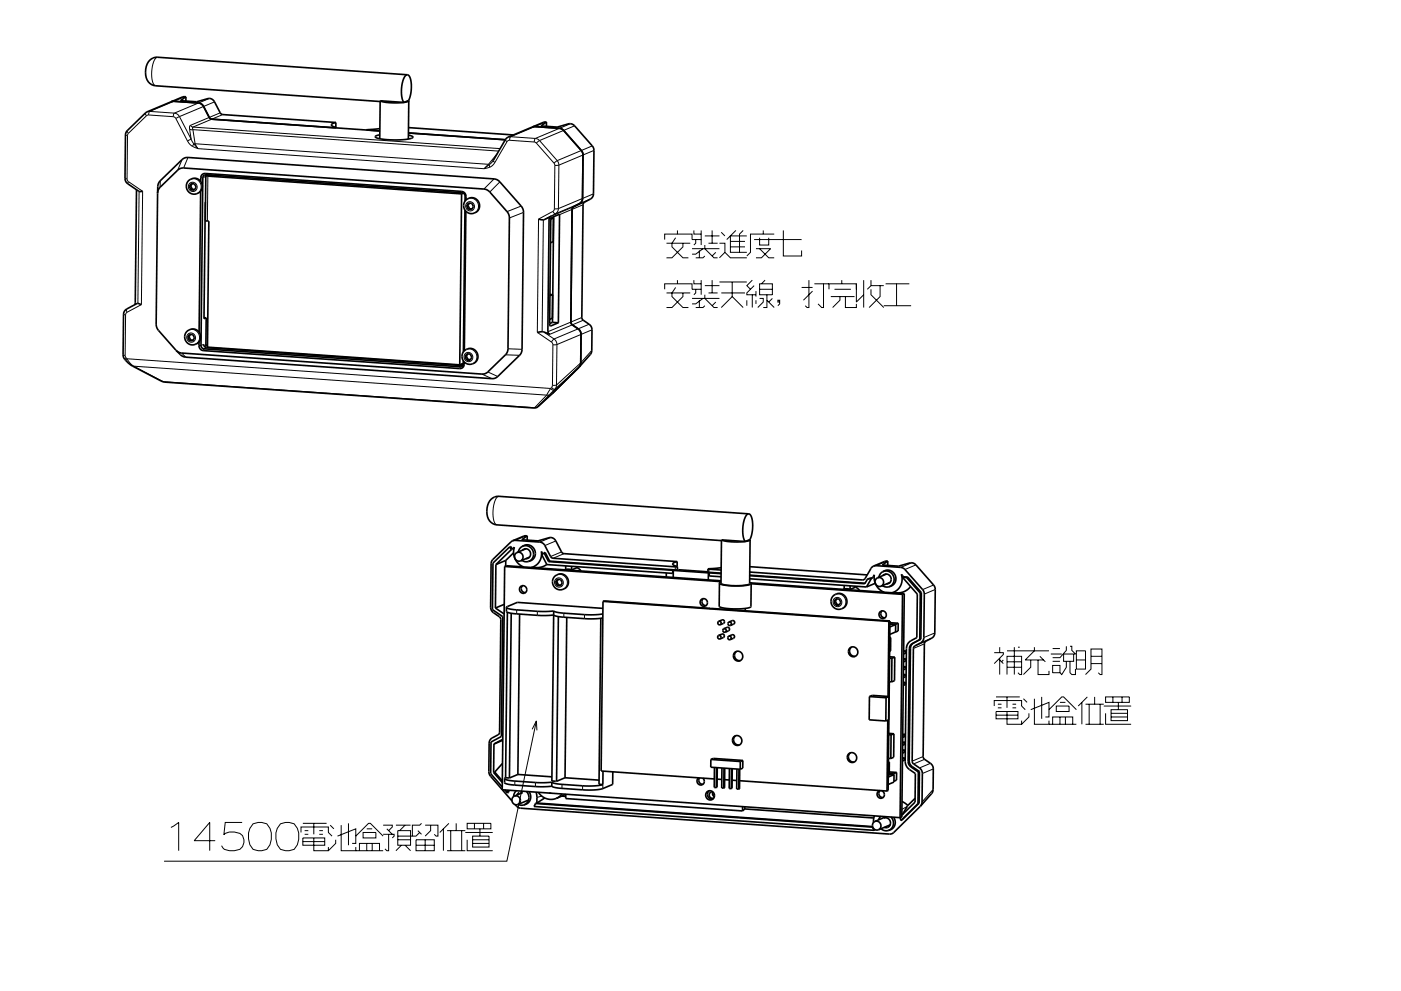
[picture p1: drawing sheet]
<svg xmlns="http://www.w3.org/2000/svg" width="297mm" height="210mm" viewBox="0 0 297 210" stroke-linecap="round" stroke-linejoin="round" font-family="sans-serif">
<g fill="none" stroke="#000" stroke-width=".35">
<path d="M86.4 15.9a2.32 2.32 0 0 0-1.2 2.2 5.5 5.5 0 0 0 .4 3.6M86.4 15.9a2.34 2.34 0 0 1 .8 2.3l-.1 1.7-.5 1.4M86.4 15.9l-53-3.8a2.45 2.45 0 0 0-2.5 2.5 2.76 2.76 0 0 0 2.1 3.6l47.6 3.3M36.3 21.6l.6-.1 5.6 .4 .5 .5 1.4 2.5 .5 .4 35.6 2.5-2.8-.2M39.4 20.5l-.7 .1-7.7 3.2-4.3 4.3-.2 10 .5 .8 2.5 1.7M39.4 20.5l-1.1 .9 3.4 .2 2.6-.7 .5 .1 .6 .4 1.3 2.5 .5 .4 24 1.7M39.4 20.5v.9M40.1 39.6l.4-.6h.7l.4 .7-.4 .6h-.7M40.1 39.6l.4 .7M40.4 39.5l-.3 .1M40.4 39.5l.4 .7M40.7 39l-.3 .5"/>
<path d="M42.6 38.5l.1-1.3 .4-.3 .4-.1 54.4 3.8 .7 .4a1.74 1.74 0 0 1 .2 1.4M43.6 37.3l54.3 3.8M43.6 37.3l-.1 9.5 .8 .1-.3 26.8 53.5 3.7M43.7 37.1l-.1 .4M44 37.1v.1M44.9 37.2l-1.3 .1M71.2 26a.72 .72 0 0 0-.9 .6l.9 .4M71.2 26v1M71.2 27l.1 .1M71.3 27.1h-.5M71.3 27.1h.1M77.7 27.6h.1"/>
<path d="M80.5 28.6l-.9 .4a4.2 4.2 0 0 0 2.9 .7l3.2-.1a2.67 2.67 0 0 0 1.9-.5l-1-.4M80.5 27.3l-2.8 .3M80.6 21.4l-.1 8M80.6 21.4l5 .3M86.6 28.2l20.5 1.5M86.6 27.1l22.2 1.5M86.6 21.3l.1 .1M86.6 21.3l-1 .4M86.7 21.4a9.4 9.4 0 0 1-5.2 .3l-.9-.3M86.7 21.4l-.1 8.1M112.9 26.9h.5l5.7 .5 4.2 4.6 .3 .6-.1 9.7-.4 .8-1.5 .8-.3 .5-.3 23.9 .2 .5 1.7 1.2 .3 .7-.1 6.4-.3 .8M115.9 25.9l-.7 .1-7.7 3.2-.3 .4-2.8 4.7"/>
<path d="M115.9 25.9l-1.2 .8 3.4 .3 2.6-.8 .7 .2 4.2 4.6 .3 .7-.1 9.6-.4 .8-1.5 .8-.3 .5-.2 24 .1 .4 1.5 1.1 .4 .6 .1 4.9-.4 .8-2.3 2.7M115.9 25.9v.9M28.9 40.2l-.3 24.5M29.5 40.6h.1M30.2 40.6h-.7M33.4 41l.1-1.7 .3-.8 4.9-4.7 .4-.3 .7-.1 65 4.6 .6 .2 .6 .4 4.5 5.1 .5 1.1-.3 29.6-.5 1-4.7 4.5-.5 .3-.7 .1-64.9-4.5-1-.4-1-1M33.4 41l.4-1.1 3.9-3.8 .5-.3 .7-.2 63.7 4.5 .7 .2 .5 .4 3.8 4.4 .4 .9-.3 28.3-.5 1-4.3 4-.7 .1-63.7-4.5-.6-.1-.5-.4M33.4 41l-.3 28 .5 1.1 3.8 4.3M40.8 40.2l-.3 .1M40.8 40.2h.5M42.5 40.6l-.3 29.9M43.6 42.9l-.3 24.7 .4-.2"/>
<path d="M97.9 41.1l-.4 36.3M98.3 41l-.4 .1M98.6 44.6l-.4 30M98.6 42.7v-1.1a.69 .69 0 0 0-.6-.7l-54.6-3.8-.4 .6-.4 35.6a.69 .69 0 0 0 .6 .7l54.4 3.8h.3l.3-.3v-.9M98.8 44.8l-.4 29.6M98.9 43.7l.4-.6h.7l.4 .7-.4 .7-.7-.1M98.9 43.7l.4 .7M99.2 43.6l.4 .7M99.2 43.6l-.3 .1M99.5 43.1l-.3 .5M99.6 44.3h.5M99.6 44.3l-.3 .1"/>
<path d="M114.2 46.5l1 .1 1.6-.7-.4 .6-.2 23.9 .1 .3 .3 .2-1.5-.5-1.2 .1M116.9 46.2l.4 .1-.5 .2M117 46.2l1.6-.7-.2 23-1.7 .7-.2-.6 .3-21.7zM117.3 51.3l-.6 .2M117.4 46l-.3 22.4M30 64.6l-.9-.2-2.2 1.2a1.29 1.29 0 0 0-.7 1.1l-.1 8.6a3.2 3.2 0 0 0 2 2.4l6.1 3.1 .8 .3 78.2 5.5 .8-.3 8.8-8.4M39.8 71.6l.4-.7 .7 .1 .3 .7-.3 .6h-.7M39.8 71.6l.4 .7M40.1 71.5l-.3 .1M40.1 71.5l.3 .6M40.4 71l-.3 .5M40.4 72.1l-.2 .2"/>
<path d="M40.4 72.1l.6 .1M42.2 72.5a1.41 1.41 0 0 0 .6 1.8l54.7 3.9a1.04 1.04 0 0 0 .9-1.4M43.2 73.1a.69 .69 0 0 0 .6 .7l54.3 3.8M43.3 67.4h.4M43.7 73.2h.3M43.7 67.4l-.1 6.3M97.7 77.3h.5M98.2 77.1h.1M98.2 77.1l-.7 .3M98.6 75.7l.4-.6h.7l.3 .7-.3 .6h-.8M98.6 75.7l.3 .7M98.9 75.6l.3 .7"/>
<path d="M98.9 75.6l-.3 .1M99.2 75.1l-.3 .5M99.2 76.3h.5M99.2 76.3l-.3 .1M116.6 62.5h.6M117.1 68.4l1.3 .1M117.1 68.4l-.6 .2M117.2 62.5l-.6 .3M117.2 62.5l-.1 5-.6 .3M122.8 77.9h-.1M123.1 77l-.3 .9M105.1 119.8l-.1 9.2"/>
<path d="M107.2 118.9l-2.1 .9M107.2 118.9v1.2M108 116l-3.5 3.5-.1 9.8 2.2 1.5-.3 25.5-2.2 1.1-.1 6.7 2.5 2.9M108 116l.3-.1 .4 .6M108 116l.4 .6M108.4 116.6l-3.3 3.2M108.7 116.5l.4-.4a3.3 3.3 0 0 0 1.9 4.2M108.7 116.5l-.3 .1M108.7 114.7l.5-.1 5.6 .5 .6 .4 1.3 2.6 .6 .3 26.3 1.8M108.7 114.7l-4.2 4-.4 .9-.1 9.5 .3 .6 1.7 1.3 .2 .4-.3 24-.1 .4-1.6 .9-.4 .6-.2 6.4 .4 1 4.5 5.2M108.9 117.3l-1.7 1.6M109.6 117.2a.97 .97 0 0 0-.4 1.3 .97 .97 0 0 0 1.2 .5"/>
<path d="M109.6 117.2a.97 .97 0 0 1 1.2 .6 .97 .97 0 0 1-.4 1.2M110.7 118.9l.6 .3 .7-.1M110.7 115.9a1.77 1.77 0 0 1 2.7 .8 1.77 1.77 0 0 1-1.4 2.4M110.7 115.9l-.5 .5-.3 .7M110.7 115.9a1.73 1.73 0 0 1 2.3 1 1.73 1.73 0 0 1-1 2.2M110.7 116.7a1.04 1.04 0 0 1 1.7 .4 1.04 1.04 0 0 1-.9 1.4M111.5 116.4l-1.9 .8M111.8 113.7l-1.2 .8 3.5 .3 2.5-.8 .5 .1 .7 .7 1.3 2.3 .5 .4 24 1.7M111.8 113.7h-.7l-2.4 1M111.8 113.7v.9M112.3 118.2l-1.9 .8M115.1 117.5l-.3-.5a2.95 2.95 0 0 1-2.2 3.4"/>
<path d="M115.4 117.3l-.5 .4 1 2.1M115.4 117.3l.2-.1 .9 1.9M115.4 117.3l.9 1.8M115.9 119.8l-.9 .5-1 .1M115.9 119.8l26.7 1.9v-.7M116.3 119.1l26.3 1.9M116.5 119.1l27.1 1.8M116.5 119.1h-.2M143.6 119.2a.71 .71 0 0 0-.9 .6l.9 .4M143.6 119.2v1M158.7 109a2.32 2.32 0 0 0-1.1 2.2 5.5 5.5 0 0 0 .4 3.7M158.7 109a2.34 2.34 0 0 1 .9 2.4l-.2 1.7-.4 1.4"/>
<path d="M158.7 109l-52.9-3.7a2.46 2.46 0 0 0-2.5 2.5 2.75 2.75 0 0 0 2.1 3.6l47.6 3.3M159 114.5h.1M159 114.5l-1 .4M159 114.5l-.1 9.3a9.2 9.2 0 0 1-5.1 .3l-.9-.3 .1-9.3M159 114.5a9.4 9.4 0 0 1-5.1 .3l-.9-.3 5 .4M188.2 119l-1.1 .9 3.4 .2 2.6-.7 .7 .1 4.1 4.6 .4 .7-.1 9.6-.5 .9-1.4 .8-.3 .5-.3 23.9 .2 .5 1.5 1 .4 .6v4.9l-.3 .9-2.3 2.6M188.2 119l-.6 .1-2.4 1M188.2 119v1M105 129l1.9 1.3M106.9 128.2l-1.9 .8M107 120.2l.4-.2 45.5 3.2M107 120.2l45.9 3.2"/>
<path d="M107 120.2l-.5 47.4 84.3 5.9M107.4 128.9v.8a3.2 3.2 0 0 0 2.1 .5l5.1 .4 2.8-.1M107.4 128.9a3.2 3.2 0 0 0 2.2 .5l4.8 .3 3-.1M107.4 128.9l2.3-1.1 18.1 1.3M107.6 129.9l-.4 35.1M108.4 130.1l-.4 35M110.2 130.3l-.4 34M110.8 124.3a.85 .85 0 0 0-.2 .9 .85 .85 0 0 0 .8 .5M114 120.4h-.8M117.4 130.5l1.5 .4 5.3 .4 3.6-.2M117.4 130.5l-.4 35.2 1 .1M117.4 129.6l1.5 .4 5 .4h2l1.9-.2"/>
<path d="M117.4 129.6v.9M117.8 123.5l.3-.6 .8 .1 .3 .6-.3 .7-.8-.1M117.8 123.5l.3 .7M118.1 123.4l-.3 .1M118.1 123.4l.3 .7M118.4 122.9l-.3 .5M118.4 130.8l-.4 35M118.4 124.1l-.3 .1M118.4 124.1h.5M119.9 120.8l-.1 .1M119.9 120.1v.7h.6l.7 .1M120.2 131l-.4 34"/>
<path d="M121.2 120.1v.8M122.3 120.4l.9 .7M122.3 120.4l-1.1 .5M122.3 120.2v.2M127.4 131.2l-.4 35.2 .8 .1M127.8 127.6l-.3 36 23.9 1.7M127.8 127.6l.3-.1 22.5 1.6M127.8 127.6l60.7 4.2M141.3 121.6v.8M142.6 121h.2M142.8 121l7.4 .5M142.8 121l-.1 1.5"/>
<path d="M143.6 120.2h.1M143.6 120.9l6.5 .4M143.6 120.2v.7M149.1 127a.85 .85 0 0 0-.2 1 .85 .85 0 0 0 .8 .5M150.1 120.7l2.8 .2M150.1 120.7l.1 .7 2.7 .2M150.2 121.5v1.5M150.4 121.5v.7l2.5 .2M150.4 121.5l2.5 .2M150.4 121.5h-.2M150.6 129.1h-.1l38.2 2.6M150.6 129.1h.1"/>
<path d="M152.4 134.8l.7-.3a.4 .4 0 0 1 .5 .3 .4 .4 0 0 1-.2 .5l-.7 .3M152.4 134.8a.41 .41 0 0 0-.3 .4 .41 .41 0 0 0 .3 .4h.3M152.4 134.8a.4 .4 0 0 1 .5 .3 .4 .4 0 0 1-.2 .5M152.4 131.8l.8-.3a.4 .4 0 0 1 .4 .3 .4 .4 0 0 1-.2 .5l-.7 .3M152.4 131.8a.4 .4 0 0 0-.2 .5 .4 .4 0 0 0 .5 .3M152.4 131.8h.1a.4 .4 0 0 1 .4 .3 .4 .4 0 0 1-.2 .5M152.5 123.7a8.6 8.6 0 0 0 4.8 .6 2.69 2.69 0 0 0 2-.5M152.5 123.7v4.9a8.6 8.6 0 0 0 4.8 .6 2.73 2.73 0 0 0 1.9-.5l.1-4.9M152.9 123.5l-.4 .2M152.9 120.4l-2.8 .3M153.5 133.4l.7-.3a.41 .41 0 0 1 .4 .1 .41 .41 0 0 1 0 .5l-.8 .4M153.5 133.4a.41 .41 0 0 1 .4 .1 .41 .41 0 0 1 0 .5l-.1 .1"/>
<path d="M153.5 133.4a.41 .41 0 0 0-.3 .4 .41 .41 0 0 0 .3 .3h.3M153.7 129v.3M154.5 135l.8-.3a.41 .41 0 0 1 .4 .1 .41 .41 0 0 1 0 .5l-.9 .4M154.5 135h.1a.41 .41 0 0 1 .4 .1 .41 .41 0 0 1 0 .5l-.2 .1M154.5 135l-.2 .1a.41 .41 0 0 0 .1 .5 .41 .41 0 0 0 .4 .1M154.5 132l.8-.3a.41 .41 0 0 1 .4 .1 .41 .41 0 0 1 0 .5l-.8 .4M154.5 132h.1a.41 .41 0 0 1 .4 .1 .41 .41 0 0 1 0 .5l-.1 .1M154.5 132l-.1 .1a.41 .41 0 0 0 0 .5 .41 .41 0 0 0 .5 .1M156.2 138.2a1.08 1.08 0 0 0-.4 1.3 1.08 1.08 0 0 0 1.2 .6M158 129.1v.5M158.9 123.6l.4 .2M158.9 122.8l24.8 1.7"/>
<path d="M159 122.1l24.3 1.8 .6-1M159 122l24.4 1.7M159 120.2l24.9 1.8M159.1 123.7l32.6 2.2M159.3 123.9l32.1 2.2M176.8 127.7l.4-.6h.7l.4 .7-.4 .6h-.7M176.8 127.7l.4 .7M177.1 127.6l-.3 .1M177.1 127.6l.4 .7M177.4 127.1l-.3 .5M177.5 128.3l-.3 .1M177.5 128.3h.5"/>
<path d="M179 125l.5-.1 .7 .2M179 125h-.2M179 124.2v.8M180.2 124.3v.8M180.6 137.3a1.08 1.08 0 0 0-.4 1.3 1.08 1.08 0 0 0 1.2 .6M181.4 124.6l.8 .7M181.4 124.6l-1.2 .5M181.4 124.4v.2M184.8 122.7l-1.1 1.8M184.8 122.7l-.9 .2M185 122.6l.4-.6a3.4 3.4 0 0 0 2.1 3.6M185 122.6l-.2 .1"/>
<path d="M185 122.6l-1.1 .3M185.2 120.1l.6-.1 5.7 .5 4.1 4.6 .4 .7-.1 9.6-.5 .8-1.4 .8-.3 .6-.3 23.9 .3 .6 1.5 1.1 .3 .7v6.2l-.3 .9M185.2 120.1l-.5 .4-1.4 2.4-.4 .1-23.9-1.6M185.6 123.8l-1.9 .7M186.1 122.6a.97 .97 0 0 1 1.2 .5 .97 .97 0 0 1-.5 1.3M186.1 122.6a.97 .97 0 0 0-.5 1.2 .97 .97 0 0 0 1.2 .6M187 129.6a.85 .85 0 0 0-.2 1 .85 .85 0 0 0 .8 .5M187.1 124.3l.7 .2h.7M187.2 121.3a1.77 1.77 0 0 1 2.6 .8 1.77 1.77 0 0 1-1.3 2.4M187.2 121.3a1.73 1.73 0 0 1 2.2 .9 1.73 1.73 0 0 1-.9 2.3M187.2 121.3l-.6 .5-.3 .7M187.2 122.1a1.04 1.04 0 0 1 1.7 .4 1.04 1.04 0 0 1-1 1.4"/>
<path d="M188 121.8l-1.9 .8M188.5 131.8l-.2 16M188.6 139.6l.5 .1M188.6 139.3l1.1 .1M188.7 135.3h.1M188.7 132.1l1.7 .1M188.7 131.7l-.4 36-.2 .1M188.7 131.7l-.2 .1M188.7 123.6l-1.9 .8M188.8 135.3l-.2 .1M188.8 135.3v2.8l-.2 .1M189.1 139.7l-.1 5"/>
<path d="M189.7 139.4l-.6 .3M189.7 139.4v5l-.7 .3M189.8 134.1h.1M189.8 132.5l-1.1-.1 1.2 .1M189.8 132.5h.1M189.9 132.5v1.6l-1.2 .5M189.9 132.5l-1.2 .5M190.4 132.2v1.7l-.6 .2M190.4 132.2l-.6 .3M191.3 122.5l3.2 3.6-.1 9.2a2.94 2.94 0 0 0-2.2 1.9l-.3 24.6a2.11 2.11 0 0 0 .9 1.5l1.3 .8-.1 6.1-2.8 2.7M191.3 122.5h.9M191.4 126.1l-.6 47.4"/>
<path d="M191.6 122.4l-.5-.5a2.99 2.99 0 0 1-2 3.9M191.6 139.8h.4M191.6 122.4l-.3 .1M191.6 122.4h.9M191.6 138.1h.5M191.7 125.9l-.5 47.4-.4 .2M191.7 125.9l-.3 .2M192 139.8v.4l-.4 .2M192 139.8l-.4 .2M192.1 138.1v.4l-.5 .2M192.1 138.1l-.5 .2M192.2 122.5l2.9 3.3"/>
<path d="M192.5 122.4l-.3 .1M192.5 122.4l2.9 3.3M193.1 124.4l-.7 .7-.8 .5-1.9 .2M193.7 136.4a1.23 1.23 0 0 0-.7 1.1l-.2 23.9 .1 .5 .4 .6 1.6 1.2M195.1 125.8l-.1 9.9 .2-.1M195.2 135.6l-1.8 .9a1.24 1.24 0 0 0-.6 1.1l-.3 23.9 .4 1 1.8 1.3M195.4 125.7l-.2 9.9M195.4 125.7l-.3 .1M104.7 157.9v6M106.6 157.1l-1.9 .8M106.6 156.9l-1.9 1M156 156.1a1.08 1.08 0 0 0-.4 1.3 1.08 1.08 0 0 0 1.2 .6"/>
<path d="M180.3 159.7a1.08 1.08 0 0 0-.3 1.3 1.08 1.08 0 0 0 1.2 .7M184.3 147.8v4.9l3.5 .3M184.3 147.8l3.6 .2M187.9 148l-.1 5M188.2 152.8l-.1 15M188.3 147.8l-3.4-.3-.6 .3M188.3 147.8h.2M188.4 155.9h.5M188.4 155.6l1.1 .1M188.5 147.8l-.1 4.9-.6 .3M188.5 147.8l-.6 .2M188.5 144.6l.5 .1"/>
<path d="M188.9 155.9v5M189.5 155.7l-.6 .2M189.5 155.7v5l-.6 .2M191.4 159.2h.4M191.4 157.5h.5M191.4 155.8h.5M191.5 144.8h.5M191.6 141.5h.4M191.8 159.2v.4l-.4 .2M191.8 159.2l-.4 .2M191.9 157.5l-.1 .4-.4 .2M191.9 157.5l-.5 .2"/>
<path d="M191.9 155.8v.4l-.5 .2M191.9 155.8l-.5 .2M192 144.8v.4l-.5 .2M192 144.8l-.5 .2M192 143.1h-.5M192 143.1v.5l-.5 .2M192 143.1l-.5 .2M192 141.5v.4l-.5 .2M192 141.5l-.4 .2M104.7 163.9l1.8 2.1M104.9 163.8l-.2 .1M104.9 163.8l1.6 1.9"/>
<path d="M106.5 162l-1.6 1.8M107 165.2a3.2 3.2 0 0 0 2.2 .5l4.8 .3 3-.1M107 165.2v.8a3.2 3.2 0 0 0 2.1 .6l5.2 .3 2.7-.1M107 167.6l.6 .6M107.2 165l-.2 .2M107.2 165l.8 .1M107.8 167.7l-.2 .5M107.9 167.7l-.1 .4-.2 .1M109.1 168.9a.97 .97 0 0 0-.5 1.2 .97 .97 0 0 0 1.2 .6M109.1 168.9a.97 .97 0 0 1 1.2 .6 .97 .97 0 0 1-.5 1.2M109.2 170.7l.5 .5 .6 .3 78.3 5.5 .9-.4 5.7-5.6M109.5 167.8l-.5 .5-.1 .7"/>
<path d="M109.8 164.3l-1.8 .8M109.8 164.3l7.2 .5M109.9 170.7l.7 .1h.5M110.1 168.1l-.5 .6M110.6 168.1l-.2 .2M110.8 168.2l-1.7 .7M111.6 167.9a1.72 1.72 0 0 1-.5 2.9M112.1 169.7l-2.3 1M112.2 168a1.75 1.75 0 0 1-1.1 2.8M113.5 170.5l-.3 .6 72.1 5.1M113.5 170.5l71.5 5M113.7 168.1l.1 .8v1.5"/>
<path d="M113.8 170.4l71.2 5M113.8 170.4l-.3 .1M114.1 168.1a3.2 3.2 0 0 0 3.9 1.3M115.5 169.3l-1.7 1.1M116.4 168.3h.5M117 165.9l1.5 .5 5.5 .4 2.2-.1 1.6-.2M117 165.9v.9M118 169.4l2-.9-.1 .9 37.5 2.7M119.1 168.9l.8 .1M119.2 168.5l-1.2 .9M119.8 165l-1.8 .8M119.8 165l7.2 .5"/>
<path d="M127.8 163.6v2.9M129.9 163.8v2.6l-2.4 1-1.5 .2h-2.2l-5.3-.4-1.5-.4M148.1 165a.82 .82 0 0 0-.2 1.2 .82 .82 0 0 0 1.2 .1 .82 .82 0 0 0-.1-1.2M148.3 165a.86 .86 0 0 0 0 1 .86 .86 0 0 0 .8 .4M150.4 167.8a1.02 1.02 0 0 0-.3 1.1 1.02 1.02 0 0 0 1 .7M150.7 161.1l.5-.2 6.3 .4M150.7 161.1v1.7l6.2 .4M150.7 161.1l6.3 .5M151.5 169l-.2-.1a.7 .7 0 0 1-.1-.9 .68 .68 0 0 0-.8 .8 .68 .68 0 0 0 1 .5M151.5 168.6l-.3 .1M151.5 162.8l-.1 4.3h.5M151.9 162.9v4.2"/>
<path d="M152 165.3l1 .1M152.1 162.9l-.1 4.1-.1 .1M153.1 162.9l-.1 4.3h.5M153.5 163v4.2M153.6 165.4l1 .1M153.7 163l-.1 4.1-.1 .1M154.7 163.1l-.1 4.2h.4M155.1 163.1l-.1 4.2M155.2 165.5l1 .1M155.3 163.1l-.1 4.2h-.2M156.2 163.2v4.2h.4M156.7 163.2l-.1 4.2"/>
<path d="M156.8 165.6l31.3 2.2M156.8 163.2v4.2h-.2M157 161.6l-.1 1.6M157.4 171.1v1M157.5 161.3v1.7l-.6 .2M157.5 161.3l-.5 .3M157.9 171.6l-.5 .5M157.9 171.6l27.4 1.9M157.9 171.2v.4M185 175.5l.3 .7M185 175.5h.1M185.4 173.1l-.2 1.4"/>
<path d="M185.5 174.3a.97 .97 0 0 1 1.2 .5 .97 .97 0 0 1-.4 1.3M185.5 174.3a.97 .97 0 0 0-.4 1.2 .97 .97 0 0 0 1.2 .6M185.5 176l-.2 .2M186.7 173.2l-.4 .8M186.8 175.8a1.61 1.61 0 0 0 1.6 .4M186.9 167.7a.83 .83 0 0 1 .5 1.3 .83 .83 0 0 1-1.3 .1 .83 .83 0 0 1 .3-1.3l.2-.1a.85 .85 0 0 0-.2 1 .85 .85 0 0 0 .8 .5M187.4 173.6a1.04 1.04 0 0 1 1.4 .9 1.04 1.04 0 0 1-1.3 1M187.8 173.3l-2.3 1M188.3 175.2l.3 .1M188.4 161.7h.2M188.4 160.9h.5M188.5 164.3l1.1 .1"/>
<path d="M188.5 164.1h1M188.5 163.8l1.6 .1M188.6 161.7l-.1 2.8-.2 .1M188.6 161.7l-.2 .1M188.7 175l-2.4 1.1M188.9 173.3a1.72 1.72 0 0 1-.5 2.9M189.4 173.4a1.76 1.76 0 0 1-1 2.8M189.5 164.1v.2M189.6 164.4l-.1 1.5-1.2 .5M189.6 164.4l-1.3 .5M190.1 163.9v1.6l-.6 .3M190.1 163.9l-.6 .2"/>
<path d="M190.8 173.5l.2 .6M191.2 170.1l1.3 .8M191.3 160.8h.5M191.8 160.8v.5l-.5 .2M191.8 160.8l-.5 .2M192.5 170.9l-1.2 2M194 169.4l-1.5 1.5M194.6 170.5l-3.6 3.6M194.7 163.8l-.1 6.7M194.9 170.4l-3.9 3.7M194.9 170.4l-.3 .1M194.9 163.7v6.7"/>
<path d="M194.9 163.7l-.2 .1"/>
<circle cx="41.2" cy="39.5" r="1.69"/>
<circle cx="100" cy="43.6" r="1.69"/>
<circle cx="40.8" cy="71.5" r="1.69"/>
<circle cx="99.6" cy="75.6" r="1.69"/>
<circle cx="110.9" cy="125" r=".81"/>
<circle cx="118.8" cy="123.4" r="1.69"/>
<circle cx="149.2" cy="127.8" r=".81"/>
<circle cx="156.5" cy="139.2" r="1.03"/>
<circle cx="177.9" cy="127.6" r="1.69"/>
<circle cx="180.9" cy="138.3" r="1.03"/>
<circle cx="187.1" cy="130.4" r=".81"/>
<circle cx="156.3" cy="157.1" r="1.03"/>
<circle cx="150.5" cy="168.7" r=".97"/>
<circle cx="180.6" cy="160.8" r="1.03"/>
</g>
<g fill="none" stroke="#000" stroke-width=".21">
<path d="M33.4 12.1a2.33 2.33 0 0 0-1.1 2.2 4.7 4.7 0 0 0 .5 3.8l.2 .1M26.5 37.8l.4 .2M26.6 28.6l.4 .1M26.9 38l.3 .5M27 27.7l.2 .6M27 28.7l-.1 9.3M27.2 28.3l-.2 .4M27.2 38.5l-.1 .5M27.2 38.5l3 2.1-.2 24-3.1 1.7M30.8 24l.3 .6M31.1 24.6l-3.9 3.7M31.5 24.4l-.4 .2"/>
<path d="M31.5 24.4l5.2 .4M31.7 23.6l-.5 .1M31.7 23.6l-.2 .8M31.7 23.6l5.3 .4M34 38.4l-.1 1.3M36.7 24.8l.6 .3M37 24l.6 .2 .5 .5M37 24l-.3 .8M37.3 25.1l2.4 4.8M38.1 24.7l-.8 .4M38.1 24.7l2.4 4.8M38.6 33.9l-.9 2.2"/>
<path d="M39.2 20.5l-7.5 3.1M39.7 29.9l.6 .8 .5 .4M39.8 33.4l-.9 2.2M40.2 27.4l.7 .1M40.2 27.4l.3 2.1M40.4 26.6l.5 .4M40.4 26.6l-.2 .2v.6M40.5 38a1.67 1.67 0 0 1 2 1 1.67 1.67 0 0 1-.8 2.1M40.5 29.5l.6 1M40.5 29.5l-.8 .4M40.8 31.1l1.2 .4M40.9 27.5l64.8 4.6"/>
<path d="M40.9 27.5l.5 3M40.9 27v.5M40.9 27l65.1 4.5M41.1 30.5l.9 1M41.1 30.5l-.3 .6M41.4 30.5l.6 1M41.4 30.5h-.3M41.4 30.5l62.2 4.4M42 31.5l60.7 4.3M43.5 36.8l.1 .3M43.6 37.5l-1 .2M44.1 37.4l-.1 9.5"/>
<path d="M44.4 20.9l-7.4 3.1M45.5 21.6l-7.4 3.1M46.7 23.9l-6.3 2.7M47.2 24.3l-6.3 2.7M103.6 34.9l-.9 .9M103.6 34.9h.1M103.7 34.9l-1 .9M103.7 34.9l.1 .6M103.8 35.5l-1.1 .3M104.4 34.3l-.7 .6M104.6 34l.3 .5M104.7 38l-2.1 2.1"/>
<path d="M104.9 34.5l-.5 .6-.6 .4M105.4 32.6l-1.8 2.3M106 38.6l-2.2 2.1M107.2 29.6l.3 .5M107.5 30.1l-2.6 4.4M108 29.8l-.5 .3M108 29.8l5.3 .3M108.3 29l-.6 .1M108.3 29l-.3 .8M108.3 29l5.2 .4M113.3 30.1l.4 .3M113.5 29.4l.9 .4"/>
<path d="M113.5 29.4l-.2 .7M113.7 30.4l3.8 4.2M114.4 29.8l-.7 .6M114.4 29.8l3.7 4.3M115.7 25.9l-7.4 3.1M117.5 34.6l.1 .5M117.6 35.1l-.1 9.2M118.1 34.1l.4 .9M118.1 34.1l-.6 .5M118.5 35l-.9 .1M118.5 35l-.1 9.3M120.9 26.2l-7.4 3.2"/>
<path d="M121.8 26.7l-7.4 3.1M125.6 31l-7.5 3.1M125.9 31.9l-7.4 3.1M29.5 40.6l-.3 23.8M97.9 40.6l.1 .3M98.6 41.6l.2 .1M99.3 42.1a1.67 1.67 0 0 1 2 1 1.67 1.67 0 0 1-.8 2.1M110.5 43.7l-3 1.2M111 45.1l-3 1.1M115.2 46.6l-.3 23.8M116.9 46.3l-.5 .2M117.2 44.9l.6 .5"/>
<path d="M117.2 44.9l-3 1.6-.3 24 3 2.1M117.5 44.3l-.3 .6M117.8 45.4l-2.2 1.1M118.4 44.3l-.2 .6-.4 .5M118.4 44.3h-.9M123.6 43.4l-5 2.1M123.9 42.9l-7.1 3M125.2 42.2l-7.4 3.2M125.8 41.1l-7.4 3.2M140.9 50.8v-1.1h5.8v1.1h2M141.3 51.6h5M143.2 50.4l-.7 1.2v.8l2.3 2.3h1.2"/>
<path d="M143.6 48.9v.8M143.6 59.4v.8M144.8 51.6v.8l-2.3 2.3h-1.2M146.7 52.8h5.8M147.1 48.9v.8h1.6M147.1 59.4v.8h1.6M147.5 50.8v.8l-.4 .4M148.3 53.1v1.6M148.7 48.9v3.1M148.7 59.4v3.1M149.1 52.8l-1.6 1.1h-.8M149.4 54.3l-.3 .4h-1.6"/>
<path d="M149.4 52v.8l2 1.9h.7M149.4 50.1h3.1M150.2 51.6h1.9M151 48.9v2.7M151 59.4v2.8M151.8 53.5l-.8 .8M152.5 51.6h1.2v1.9l1.2 1.2h3.4M152.5 59.8h5.8M152.9 49.3l.8 .8M153.7 53.5l-1.2 1.2M154.9 52.4h3.1M154.9 51.2h3.1"/>
<path d="M155.2 59.8v3.1l2.4 2.3M156 48.9l-1.9 1.9M157.6 48.9l-.8 .8v3.8M158.3 50.1h-3.4v3.4h3.4M159.5 59.4l-1.2 1.2 .8 .8M159.9 50.8h10.1M160.3 52.8h3.1l-2 1.9h-1.1M161.1 50.4v1.6h1.9v-1.6M161.1 52.8l1.9 1.9h1.1M161.8 48.9v.8M162.2 59.4l-.8 .8M164.1 49.7h-5v3.8l-.8 .8"/>
<path d="M166.1 48.9v5.4h3.9v-1.2M171.5 59.4v5.8h-.4l-.4-.3M178.5 59.4v.8M183.1 59.4v5.8M184.7 59.4v1.2l-.8 .8M26.1 75.3l.4 .1M26.2 66.7l.4 .1M26.5 75.4l.2 .5M26.6 66.8l-.1 8.6M26.7 75.9l-.3 .3M26.7 75.9l.2 .2M26.9 65.6v.7"/>
<path d="M26.9 76.1l.7 1 .7 .6M26.9 76.1l-.3 .4M26.9 76.1l89.8 6.3M26.9 66.3l-.3 .5M28.1 77.7h.2M28.3 77.7l87.6 6.1M28.3 77.7l6 3.1M38.5 74.9l.9 .9M40.1 70a1.67 1.67 0 0 1 2.1 .9 1.67 1.67 0 0 1-.8 2.2M43.2 73.1l-1 .2M43.8 73.8l-.6 .2-.1 .4M98.1 77.6l-.5 .2-.1 .4"/>
<path d="M98.2 77.2l.2 .1M98.9 74.1a1.67 1.67 0 0 1 2.1 1 1.67 1.67 0 0 1-.8 2.1M102.2 79.4l2.1 .9M103.4 78.9l2.1 1M107.2 75.3l3 .1M107.7 74l3 .1M115.3 70.4l2.2 1.5M116.7 69.2h.1M116.9 72.6l.3 .6M117.2 73.2l-.1 8.6M117.5 71.9l.4 .5 .2 .7M117.5 71.9l-.6 .7"/>
<path d="M118.1 73.1l-.9 .1M118.1 73.1l-.1 8.6M122.8 77.9l-5.2 4.7M123.1 77l-5.1 4.7M123.4 67.4l-7.2 3M123.7 67.9l-7.1 3M124.9 68.8l-7.4 3.1M125.5 74.4l-2.4 2.6M125.5 70l-7.4 3.1M140.9 61.4v-1.2h5.8v1.2h2M141.3 62.2h5M143.2 61l-.7 1.2v.7l2.3 2.3h1.2"/>
<path d="M144.8 62.2v.7l-2.3 2.3h-1.2M146.7 63.3h5.8M147.5 61.4v.8l-.4 .3M148.3 63.7v1.5M149.1 63.3l-1.6 1.2h-.8M149.4 64.9l-.3 .3h-1.6M149.4 62.5v.8l2 1.9h.7M149.4 60.6h3.1M150.2 62.2h1.9M151.8 64.1l-.8 .8M152.9 62.2h5.1M155.2 62.9l-2.3 2.3"/>
<path d="M158.3 63.7v1.2M159.5 62.5v2.7M159.9 60.6l-1.6 1.6v.3h2M160.3 61.8v1.1M160.3 63.7v.8M161.1 63.3h.7v.8l-1.1 1.1M161.1 60.2h2.7v2.3h-2.7zM161.1 61.4h2.7M162.6 62.5v2.7h-.8M162.6 63.7l1.5 1.5M163.8 63.3l-.8 .8M165.3 64.1h-.4v-.4h.4v.8l-.4 .4"/>
<path d="M170 61h2.3M172.3 61.8l-2 1.9M172.7 60.2h3.1M174.6 60.2v5h-.4l-.8-.7M175.8 61.4v-1.2h5.8v1.2M176.1 62.9h5.1M176.9 61.4h3.5M178.1 62.9v.8l-1.6 1.5M179.2 62.9v2.3h2.4v-.7M181.6 60.2v3.9l1.5-1.6M184.7 61.4v1.1l2.7 2.7M184.7 60.6h2.7"/>
<path d="M186.6 60.6v2.3l-2.3 2.3M187.4 64.9h5.8M187.8 60.2h5M190.1 60.2v4.7M34.2 80.8h.1M34.3 80.8l.6 .2M34.9 81l.1 .1M34.9 81l78.2 5.5M113.1 86.5l.1 .1M113.5 86.4l-.4 .1M114.1 86.3l-.6 .1M114.1 86.3h-.1"/>
<path d="M115.9 83.8l-2.4 2.6M116.5 83.7l-.6 .1M116.5 83.7l-2.4 2.6M116.7 82.4l-.8 1.4M116.7 82.4l.7 .4M116.9 82.2l.7 .4M116.9 82.2l-.2 .2M117.1 83.5l-3 2.8M117.1 81.8l-.2 .4M117.4 82.8l-.9 .9M117.6 82.6l-.2 .2M118 81.7l-.4 .9"/>
<path d="M118 81.7l-.9 .1M105.8 105.3a2.32 2.32 0 0 0-1.2 2.2 4.7 4.7 0 0 0 .6 3.8l.2 .1M111.5 113.7l-2.3 .9M116.8 114l-2.3 1M117.8 114.8l-2.3 .9M119.1 117.1l-2.4 1M119.6 117.5l-2.3 .9M188.1 119l-2.3 1M193.3 119.4l-2.3 1M194.2 119.9l-2.3 .9M109.6 129.4l-.1 .8M113.9 129.7v.9"/>
<path d="M118.1 122a1.67 1.67 0 0 1 2.1 .9 1.67 1.67 0 0 1-.8 2.1M119.5 130.1v.8M123.9 130.4v.9M143.2 120.3v.6M150.3 120.8v.6M177.1 126.1a1.67 1.67 0 0 1 2.1 .9 1.67 1.67 0 0 1-.8 2.2M183.4 122.8l-.5 .2M193 137.5l-.2 .1M193.7 136.4l-.3 .1M196 136.6l-2.3 1M196.3 136.1l-2.3 .9M197.6 135.4l-2.4 1"/>
<path d="M197.9 124.1l-2.3 1M198.2 134.3l-2.3 1M198.3 125.1l-2.3 .9M210.8 138.5h1.9v.4l-1.9 1.9M212 137.3v1.2M212 139.6v3.5M213.5 138.1h8.9M215.1 137.3v5.8M215.8 137.3h.4M219.3 137.3v.8l-1.9 1.9h3.8M220.5 139.2l1.1 1.2M222.8 138.8h2.3"/>
<path d="M223.2 137.6h1.5M226.1 137.1v.9l-1.4 1.5h-1.5M226.9 137.1h.3v.9l.8 .8h-2.5v1.5h2.1v-1.5M228.2 138.1h1.9v3.9h-1.9zM231.3 139.2h2.3M112.8 154.7l.9-1.7 .1 2M113.7 153l-6.2 29.7h-72.7M210.8 149.8v-1.2h5.8v1.2l.8 .8M211.2 151h4.6v1.5h-4.6zM211.2 151.7h4.6M211.2 147.9h5M211.6 149.4h.7"/>
<path d="M211.6 150.2h.7M212 140l.7 .8M212.7 140l-.4 .4M213.5 151v2.7h3.1v-.8M213.5 141.6h3.1M213.5 140.4h3.1M213.5 147.9v2.3M214.7 149.4h.7M214.7 150.2h.7M215.8 142.7l.4 .4h.4v-3.9h-3.1v3.9M217 148.2l.8 .8M218.1 151.3v.8l-1.5 1.6"/>
<path d="M218.5 140v1.6l-1.5 1.5M218.5 150.6l3.9-1.6v3.1h-.8M219.3 148.2v5.5h3.1v-.8M220.1 140v3.1h2.3v-.8M220.9 147.9v4.6M222.4 150.6l2.7-2.7h.4l2.7 2.7M222.4 153.7h5.8M223.2 153.7v-1.6h4.2v1.6M223.2 140.3h1.5M224 149.8h2.7v1.2h-2.7zM224.7 152.1v1.6M224.7 149h1.2"/>
<path d="M225.9 152.1v1.6M226.1 140.3v1.3l-1 1.5-.4-.4h-1.5v-1.5h1.5v1.5M226.9 140.3v2.4l.3 .4h.8v-1.1M228.2 140h1.9M229.4 149v4.7M230.1 149.4h3.9M230.1 153.7h3.9M230.5 147.9l-1.9 1.9M230.9 149.4v4.3M231.3 140.8h2.3M232.1 147.9v1.5M232.9 142.7l.3 .4h.4v-5.4h-2.3v4.3l-1.2 1.1"/>
<path d="M233.2 149.4v4.3M234 149.8h5.8M234.4 151.3v2.4h5.4M234.4 147.9h5v1.1h-5zM235.6 150.6h3.5v2.3h-3.5zM235.6 152.1h3.5M235.6 151.3h3.5M236 147.9v1.1M237.1 149v1.6M237.9 147.9v1.1M36.2 175.6l1.7-1.1v6M45.6 178.4h-4.4l3.3-3.9v6"/>
<path d="M51.3 174.5h-3.5l-.3 2.6a2.98 2.98 0 0 1 3.9 .2 2.09 2.09 0 0 1-1.7 3.2h-1.1l-1-.3-.6-.8M53.7 174.8l1-.3h.8l1.1 .3a4 4 0 0 1 0 5.4l-1.1 .3h-.8l-1-.3a4.2 4.2 0 0 1 0-5.4zM59.5 174.8l1-.3h.8l1.1 .3a4 4 0 0 1 0 5.4l-1.1 .3h-.8l-1-.3a4.2 4.2 0 0 1 0-5.4zM63.8 176.6v-1.1h5.8v1.1l.8 .8M64.2 177.8h4.7v1.5h-4.7zM64.2 178.6h4.7M64.2 174.7h5M64.6 176.2h.8M64.6 177h.8M66.5 177.8v2.7h3.1v-.8M66.5 174.7v2.3M67.7 176.2h.8"/>
<path d="M67.7 177h.8M70 175.1l.8 .7M71.2 178.2v.7l-1.6 1.6M71.6 177.4l3.8-1.6v3.1h-.7M72.3 175.1v5.4h3.1v-.8M73.9 174.7v4.6M75.4 177.4l2.7-2.7h.4l2.7 2.7M77 176.6h2.7v1.2h-2.7zM77.8 178.9v1.6M77.8 175.8h1.1M78.9 178.9v1.6M81.2 175.1h2v.4l-.8 .7"/>
<path d="M81.2 177h2.4v.4l-.4 .4M82 175.8l1.2 1.2M82.4 177v3.5h-.4l-.4-.4M83.9 175.1h3.1M84.3 176.2h2.7v3.1h-2.7zM84.3 178.2h2.7M85.1 179.3l-1.2 1.2M85.9 179.3l1.1 1.2M85.9 175.1l-1.2 1.1M88.2 178.2h3.9v2.3h-3.9zM88.2 179.3h3.9M88.6 176.2l.8 .8"/>
<path d="M89 176.6l-.8 .8h-3.9M89.4 174.7l-.4 .4h-1.6v2.3M90.1 175.1h2.8v2.3h-.4l-.4-.4M90.1 178.2v2.3M91.3 175.1v1.1l-1.2 1.2M94 175.8v4.7M94.8 176.2h3.9M95.2 174.7l-2 1.9M95.6 176.2v4.3M96.7 174.7v1.5M97.9 176.2v4.3M98.7 176.6h5.8"/>
<path d="M99 178.2v2.3h5.5M99 174.7h5.1v1.1h-5.1zM100.2 177.4h3.5v2.3h-3.5zM100.2 178.2h3.5M100.2 178.9h3.5M100.6 174.7v1.1M101.8 175.8v1.6M102.5 174.7v1.1M109.2 165.7l-.1 .9M113.5 166v.9M114.9 168.9l-1.1 .3M119.2 166.4l-.1 .9"/>
<path d="M123.5 166.7v.9M127.8 166.5v.8M192.4 171.1l-1.2 .6M192.8 161.4l-.3 .1M193.4 162.6l-.2 .1M195.7 160.5l-2.3 1M196 161.1l-2.3 1M197.3 162l-2.4 .9M197.8 167.5l-2.3 2.6M197.9 163.1l-2.3 1M75.4 180.5h5.8M76.2 180.5v-1.6h4.3v1.6"/>
<path d="M94.8 180.5h3.9"/>
<circle cx="40.8" cy="39.6" r=".97"/>
<circle cx="99.6" cy="43.7" r=".97"/>
<circle cx="40.5" cy="71.6" r=".97"/>
<circle cx="99.3" cy="75.7" r=".97"/>
<circle cx="118.5" cy="123.6" r=".97"/>
<circle cx="177.5" cy="127.7" r=".97"/>
</g>
</svg>
